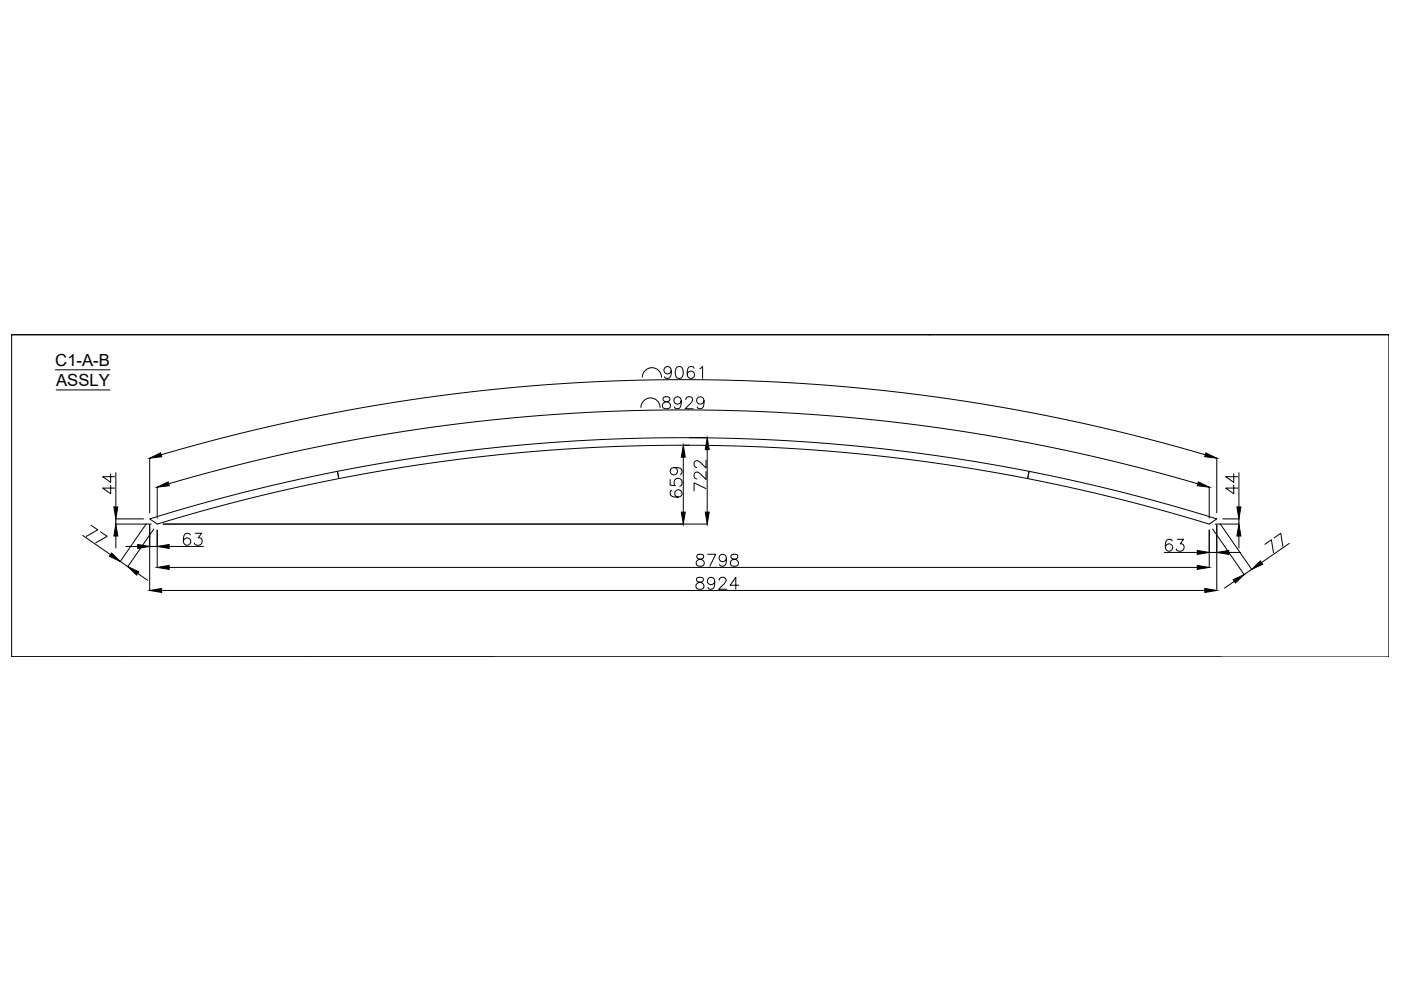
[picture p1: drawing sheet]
<svg xmlns="http://www.w3.org/2000/svg" width="594mm" height="420mm" viewBox="0 0 594 420" stroke-linecap="round" stroke-linejoin="round" font-family="sans-serif">
<defs><g id="words">
<g font-size="7.1">
<text x="23.4" y="155.3">C1-A-B</text>
<text x="23.8" y="163.8">ASSLY</text>
</g>
</g></defs>
<!-- layer: 0 -->
<g fill="none" stroke="#000" stroke-width=".42">
<path d="M4.9 141.9h584v136.6h-584zM4.9 141.9h583.9M23.4 156.8h23.3M272.4 160a4.1 4.1 0 0 1 4-4.1 4.1 4.1 0 0 1 4.1 4.1M284.6 157.1a1.58 1.58 0 0 1-2.1 1.3 1.58 1.58 0 0 1-.6-2.4 1.58 1.58 0 0 1 2.5 .1 4.5 4.5 0 0 1-.5 4.1 1.5 1.5 0 0 1-2.2-.5M287.1 155.6a1.64 1.64 0 0 1 2.4 .8 4.2 4.2 0 0 1-.5 3.8 1.66 1.66 0 0 1-2.4-.7 4.2 4.2 0 0 1 .5-3.9zM294.3 156.1a1.48 1.48 0 0 0-2.2-.5 4 4 0 0 0 0 4.6 1.57 1.57 0 0 0 2.3-.7 1.57 1.57 0 0 0-1-2.1 1.57 1.57 0 0 0-2 1.4M296.7 156.4l1.2-1v5.1M394 141.9h.1M588.8 141.9h.1M23.8 165.3h22.8M271.8 172.8a4.1 4.1 0 0 1 4-4.1 4.1 4.1 0 0 1 4.1 4.1"/>
<path d="M281.4 168.5a1.03 1.03 0 0 0 .5 1.6 2.11 2.11 0 0 1 2.4 2.2 1.77 1.77 0 0 1-2 1 1.77 1.77 0 0 1-1.4-1.7 2.36 2.36 0 0 1 2.4-1.5 1.02 1.02 0 0 0 .5-1.6l-.7-.3zM288.9 169.9a1.58 1.58 0 0 1-2.2 1.4 1.58 1.58 0 0 1-.6-2.5 1.58 1.58 0 0 1 2.5 .1 4.6 4.6 0 0 1-.5 4.1 1.49 1.49 0 0 1-2.1-.4M290.8 169.4l.5-.9 1.4-.3a1.24 1.24 0 0 1 .8 1.9l-2.9 3.2h3.3M298.5 169.9a1.58 1.58 0 0 1-2.1 1.4 1.58 1.58 0 0 1-.7-2.5 1.58 1.58 0 0 1 2.6 .1 4.5 4.5 0 0 1-.5 4.1 1.48 1.48 0 0 1-2.2-.4M63.5 194.2v23.3M68.3 192.8a785.2 785.2 0 0 1 442.8 0M143.1 199.8a760.9 760.9 0 0 1 293.3 0l-.6 3.1a760.7 760.7 0 0 0-292.1 0zM285.9 198.2a1.58 1.58 0 0 1 1.3 2.2 1.58 1.58 0 0 1-2.5 .6 1.58 1.58 0 0 1 .2-2.5 4.6 4.6 0 0 1 4.1 .4 1.5 1.5 0 0 1-.5 2.2M289.7 193.8v23.3M289.8 188.8h2.4M292.2 185.6h7.7M299.4 199.9v3.4l-2.4-2.4a1.52 1.52 0 0 0-2.4-.3l-.3 1.5 .5 .7 .7 .2"/>
<path d="M299.4 195.1v3.3l-2.4-2.4a1.53 1.53 0 0 0-2.4-.2l-.3 1.4 .5 .8 .7 .2M299.9 190.6v26.5M436.4 199.8l16 3.4a763.2 763.2 0 0 1 63.6 16.8l-3.2 2.2a760.1 760.1 0 0 0-77-19.3zM516 194.2v23.3M46.9 205.7v3.6l-3.4-2.4h5.1M46.9 200.9v3.6l-3.4-2.4h5.1M49.1 200.4v14.5M60.9 220h-11.8v2.2h15M63.5 220l5.2-1.6a761.2 761.2 0 0 1 74.4-18.6l.6 3.1a761.2 761.2 0 0 0-77 19.3zM66.7 206.5v13.2M71.5 205.1a775.6 775.6 0 0 1 436.4 0M284.2 203.3v2.4l2.1 .2a1.79 1.79 0 0 1 0-2.7 1.79 1.79 0 0 1 2.7 .4 1.79 1.79 0 0 1-.7 2.6"/>
<path d="M284.9 207.9a1.5 1.5 0 0 0-.5 2.1 4 4 0 0 0 4.6 0 1.57 1.57 0 0 0-.7-2.2 1.57 1.57 0 0 0-2.2 1 1.57 1.57 0 0 0 1.4 2M299.4 207.1l-5.1-2.4v3.4M512.8 206.5v13.2M518.5 220h6.8l.1 2.2h-10.1M523.1 205.7v3.6l-3.3-2.4h5M523.1 200.9v3.6l-3.3-2.4h5M525.3 200.4v14.5M35.1 227l11.7 8.1M38.7 222.7l2.8 1.9-4.9 2.8M42.6 225.5l2.8 1.9-4.8 2.8M49.1 227.3v5M51 238l3.2 2.2"/>
<path d="M53.3 231.7h5.1M62 222.1l-11 16M63.5 222.5v27.9M63.5 231.7h3.2M65.2 224.3l-11 16M66.7 224.7v15.9M69.2 222.2h230.7M71.7 231.7h14.5M80.7 226.8a1.48 1.48 0 0 0-2.2-.5 3.9 3.9 0 0 0 0 4.6 1.58 1.58 0 0 0 2.3-.7 1.58 1.58 0 0 0-1.1-2.1 1.58 1.58 0 0 0-1.9 1.4M82.8 226.1h2.7l-1.5 1.9a1.63 1.63 0 0 1 1.8 1.9 1.63 1.63 0 0 1-2.2 1.3l-.8-.3-.4-.7M295.7 235.2a1.03 1.03 0 0 0 .5 1.7 2.09 2.09 0 0 1 2.4 2.2 1.77 1.77 0 0 1-2 1 1.77 1.77 0 0 1-1.4-1.7 2.33 2.33 0 0 1 2.4-1.5 1.03 1.03 0 0 0 .5-1.7l-.7-.2zM300.1 235h3.3l-2.4 5.1"/>
<path d="M308 236.7a1.57 1.57 0 0 1-2.1 1.3 1.57 1.57 0 0 1-.6-2.5 1.57 1.57 0 0 1 2.5 .2 4.6 4.6 0 0 1-.5 4.1 1.49 1.49 0 0 1-2.2-.5M310.2 235.2a1.03 1.03 0 0 0 .5 1.7 2.09 2.09 0 0 1 2.4 2.2 1.77 1.77 0 0 1-2 1 1.77 1.77 0 0 1-1.4-1.7 2.33 2.33 0 0 1 2.4-1.5 1.03 1.03 0 0 0 .5-1.7l-.7-.2zM493.6 234.2h14.1M497 229.4a1.49 1.49 0 0 0-2.1-.5 3.9 3.9 0 0 0 0 4.6 1.58 1.58 0 0 0 2.3-.8 1.58 1.58 0 0 0-1.1-2.1 1.58 1.58 0 0 0-2 1.4M499.2 228.6h2.7l-1.5 2a1.63 1.63 0 0 1 1.7 1.8 1.63 1.63 0 0 1-2.2 1.3l-.7-.2-.5-.8M512.8 224.7v15.9M512.8 234.2h3.2M514.2 224.3l13.4 19.4M516 222.5v27.9M517.4 222.1l13.4 19.4M521 234.2h5.1M525.3 227.3v5"/>
<path d="M536.3 230.8l2.8-2 .9 5.6M540.3 228l2.8-1.9 .9 5.5M546.7 230.4l-11.8 8.1M58.4 243.1l4.2 2.9M68.5 250.3h442.4M71.7 240.6h436M295.6 245a1.03 1.03 0 0 0 .5 1.7 2.09 2.09 0 0 1 2.4 2.2 1.76 1.76 0 0 1-2 1 1.76 1.76 0 0 1-1.4-1.8 2.33 2.33 0 0 1 2.4-1.4 1.03 1.03 0 0 0 .5-1.7l-.7-.2zM303.1 246.4a1.58 1.58 0 0 1-2.2 1.4 1.58 1.58 0 0 1-.6-2.5 1.58 1.58 0 0 1 2.5 .2 4.5 4.5 0 0 1-.4 4.1 1.48 1.48 0 0 1-2.2-.5M305 246l.5-1 1.4-.2a1.23 1.23 0 0 1 .8 1.9l-2.9 3.1h3.4M313.2 248.1h-3.6l2.4-3.3v5M523.4 246.5l-4.2 2.9M530.8 241.4l-3.2 2.2"/>
<path d="M51.9 278.5h.1M129.9 278.5h.1M209.7 278.5h-204.8h513"/>
</g>
<g fill="#000" stroke="#000" stroke-width=".42">
<path d="M63.5 194.3l4.6-2.3 .5 1.6zM289.7 188.8l.9 5h-1.7zM299.9 185.6l.8 5h-1.7zM511.3 192l4.7 2.3-5.1-.7zM48.3 214.9h1.7l-.9 5.1zM66.7 206.6l4.6-2.3 .5 1.6zM288.9 217.1h1.7l-.9 5.1zM299 217.1h1.7l-.8 5.1zM508.1 204.3l4.7 2.3-5.1-.7zM524.5 214.9h1.7l-.9 5.1zM47.3 234.5l3.7 3.5-4.6-2.2zM49.1 222.2l.9 5.1h-1.7z"/>
<path d="M58.4 230.8l5.1 .9-5.1 .8zM66.7 240.6l5-.9v1.7zM66.7 231.7l5-.9v1.7zM507.7 239.7l5.1 .9-5.1 .8zM507.7 233.4l5.1 .8-5.1 .9zM516 234.2l5-.8v1.7zM525.3 222.2l.9 5.1h-1.7zM530.8 241.4l3.6-3.6 1 1.4zM54.2 240.2l4.7 2.2-1 1.4zM63.5 250.3l5-.8v1.7zM510.9 249.5l5.1 .8-5.1 .9zM522.9 245.8l4.7-2.2-3.7 3.6z"/>
</g>
<use href="#words"/>
</svg>
